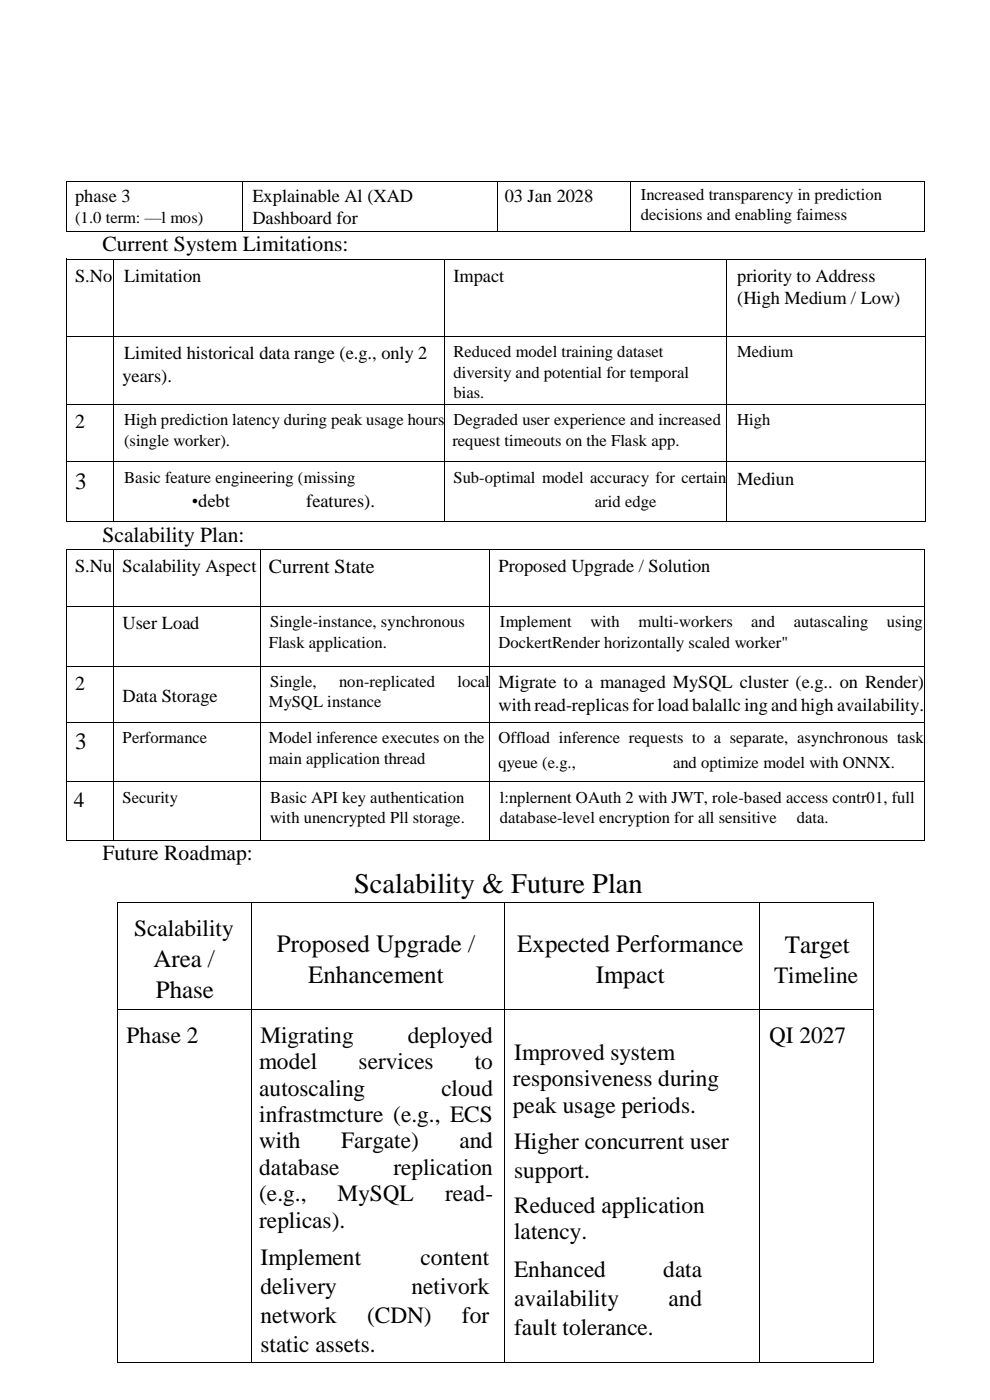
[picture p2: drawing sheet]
<svg xmlns="http://www.w3.org/2000/svg" width="210mm" height="297mm" viewBox="0 0 210 297" stroke-linecap="round" stroke-linejoin="round" font-family="sans-serif">
<defs><g id="words">
<text font-size="6" x="75.1" y="189.5">Scalability &amp; Future Plan</text>
<g font-size="5.3">
<text x="58.7" y="202.1">Proposed Upgrade /</text>
<text x="109.7" y="202.1">Expected Performance</text>
<text x="166.4" y="202.3">Target</text>
<text x="32.5" y="205.1">Area /</text>
<text x="65.3" y="208.7">Enhancement</text>
<text x="126.3" y="208.7">Impact</text>
<text x="33" y="211.7">Phase</text>
</g>
<g font-size="5">
<text x="15.9" y="103.8">3</text>
<text x="15.9" y="158.9">3</text>
<text x="28.4" y="198.7">Scalability</text>
<text x="164.1" y="208.5">Timeline</text>
<text x="26.8" y="221.3">Phase 2</text>
<text x="55.2" y="221.2">Migrating</text>
<text x="86.4" y="221.2">deployed</text>
<text x="163.1" y="221.3">QI 2027</text>
<text x="55" y="226.8">model</text>
<text x="76" y="226.8">services</text>
<text x="100.6" y="226.8">to</text>
<text x="109" y="224.9">Improved system</text>
<text x="55" y="232.4">autoscaling</text>
<text x="93.6" y="232.4">cloud</text>
<text x="108.7" y="230.5">responsiveness during</text>
<text x="55" y="238">infrastmcture (e.g., ECS</text>
<text x="108.7" y="236.1">peak usage periods.</text>
<text x="55" y="243.7">with</text>
<text x="72.3" y="243.7">Fargate)</text>
<text x="97.4" y="243.7">and</text>
<text x="109" y="243.8">Higher concurrent user</text>
<text x="55" y="249.3">database</text>
<text x="83.4" y="249.3">replication</text>
<text x="109" y="249.9">support.</text>
<text x="55" y="254.8">(e.g.,</text>
<text x="71.6" y="254.8">MySQL</text>
<text x="94.4" y="254.8">read-</text>
<text x="109" y="257.5">Reduced application</text>
<text x="55" y="260.5">replicas).</text>
<text x="109" y="262.9">latency.</text>
<text x="55.2" y="268.4">Implement</text>
<text x="89.2" y="268.4">content</text>
<text x="55.2" y="274.6">delivery</text>
<text x="87.2" y="274.6">netivork</text>
<text x="109" y="270.9">Enhanced</text>
<text x="140.6" y="270.9">data</text>
<text x="55.2" y="280.7">network</text>
<text x="77.8" y="280.7">(CDN)</text>
<text x="97.9" y="280.7">for</text>
<text x="109" y="277.1">availability</text>
<text x="141.7" y="277.1">and</text>
<text x="55.2" y="286.8">static assets.</text>
<text x="109" y="283.2">fault tolerance.</text>
</g>
<g font-size="4.6">
<text x="21.7" y="53.3">Current System Limitations:</text>
<text x="21.7" y="115">Scalability Plan:</text>
<text x="15.7" y="171.3">4</text>
<text x="21.7" y="182.5">Future Roadmap:</text>
</g>
<g font-size="4.2">
<text x="15.9" y="90.9">2</text>
<text x="57" y="121.6">Current State</text>
<text x="15.9" y="146.4">2</text>
</g>
<g font-size="3.9">
<text x="15.9" y="42.8">phase 3</text>
<text x="53.5" y="42.8">Explainable Al (XAD</text>
<text x="53.5" y="47.6">Dashboard for</text>
<text x="107" y="42.8">03 Jan 2028</text>
<text x="15.9" y="59.8">S.No</text>
<text x="26.3" y="59.8">Limitation</text>
<text x="96.2" y="59.8">Impact</text>
<text x="156.3" y="59.8">priority to Address</text>
<text x="156.3" y="64.6">(High Medium / Low)</text>
<text x="26.3" y="76.2">Limited historical data range (e.g., only 2</text>
<text x="26" y="81">years).</text>
<text x="40.6" y="107.5">•debt</text>
<text x="64.9" y="107.5">features).</text>
<text x="156.3" y="102.8">Mediun</text>
<text x="15.9" y="121.3">S.Nu</text>
<text x="26" y="121.3">Scalability Aspect</text>
<text x="105.7" y="121.3">Proposed Upgrade / Solution</text>
<text x="26" y="133.4">User Load</text>
<text x="26" y="149">Data Storage</text>
<text x="105.7" y="146.1">Migrate to a managed MySQL cluster (e.g.. on Render)</text>
<text x="105.7" y="150.9">with read-replicas for load balallc ing and high availability.</text>
</g>
<g font-size="3.5">
<text x="15.9" y="47.3">(1.0 term: —l mos)</text>
<text x="135.9" y="42.4">Increased transparency in prediction</text>
<text x="135.9" y="46.8">decisions and enabling faimess</text>
<text x="96.2" y="75.8">Reduced model training dataset</text>
<text x="156.3" y="75.8">Medium</text>
<text x="96.2" y="80.2">diversity and potential for temporal</text>
<text x="96.2" y="84.5">bias.</text>
<text x="26.3" y="90.2">High prediction latency during peak usage hours</text>
<text x="26.3" y="94.6">(single worker).</text>
<text x="95.9" y="94.6">request timeouts on the Flask app.</text>
<text x="96.2" y="90.2">Degraded user experience and increased</text>
<text x="156.3" y="90.2">High</text>
<text x="26.3" y="102.5">Basic feature engineering (missing</text>
<text x="96.2" y="102.5">Sub-optimal model accuracy for certain</text>
<text x="126.1" y="107.5">arid edge</text>
<text x="57" y="137.4">Flask application.</text>
<text x="57.3" y="133">Single-instance, synchronous</text>
<text x="105.7" y="137.4">DockertRender horizontally scaled worker&quot;</text>
<text x="106" y="133">Implement</text>
<text x="125.2" y="133">with</text>
<text x="135.4" y="133">multi-workers</text>
<text x="159.3" y="133">and</text>
<text x="168.3" y="133">autascaling</text>
<text x="188" y="133">using</text>
<text x="57.3" y="145.7">Single,</text>
<text x="71.9" y="145.7">non-replicated</text>
<text x="97" y="145.7">local</text>
<text x="57" y="150.1">MySQL instance</text>
<text x="26" y="157.6">Performance</text>
<text x="57" y="157.6">Model inference executes on the</text>
<text x="105.7" y="157.6">Offload inference requests to a separate, asynchronous task</text>
<text x="57" y="162">main application thread</text>
<text x="105.7" y="163">qyeue (e.g.,</text>
<text x="142.7" y="163">and optimize model with ONNX.</text>
<text x="26" y="170.3">Security</text>
<text x="57.3" y="170.3">Basic API key authentication</text>
<text x="106" y="170.3">l:nplernent OAuth 2 with JWT, role-based access contr01, full</text>
<text x="57.3" y="174.6">with unencrypted Pll storage.</text>
<text x="106" y="174.6">database-level encryption for all sensitive</text>
<text x="168.9" y="174.6">data.</text>
</g>
</g></defs>
<g fill="#000">
<path d="M14 38.4l.1 .9z" fill-rule="evenodd"/>
<path d="M14 38.4l.1 .1z" fill-rule="evenodd"/>
<path d="M51.4 38.5v.8z" fill-rule="evenodd"/>
<path d="M51.4 38.4v.1z" fill-rule="evenodd"/>
<path d="M105.4 38.5v.8z" fill-rule="evenodd"/>
<path d="M105.4 38.4v.1z" fill-rule="evenodd"/>
<path d="M133.7 38.5l.1 .8z" fill-rule="evenodd"/>
<path d="M133.7 38.4l.1 .1z" fill-rule="evenodd"/>
<path d="M195.9 38.4l.1 .9z" fill-rule="evenodd"/>
<path d="M195.9 38.4l.1 .1z" fill-rule="evenodd"/>
<path d="M14 49.1l.1 .1z" fill-rule="evenodd"/>
<path d="M14 49.1l.1 .1z" fill-rule="evenodd"/>
<path d="M14.1 54.9v1.3z" fill-rule="evenodd"/>
<path d="M14.1 54.9v.1z" fill-rule="evenodd"/>
<path d="M24.1 55l.1 1.2z" fill-rule="evenodd"/>
<path d="M24.1 54.9l.1 .1z" fill-rule="evenodd"/>
<path d="M51.4 49.1v.1z" fill-rule="evenodd"/>
<path d="M94.3 55v1.2z" fill-rule="evenodd"/>
<path d="M94.3 54.9v.1z" fill-rule="evenodd"/>
<path d="M105.4 49.1v.1z" fill-rule="evenodd"/>
<path d="M133.7 49.1l.1 .1z" fill-rule="evenodd"/>
<path d="M154.1 55l.1 1.2z" fill-rule="evenodd"/>
<path d="M154.1 54.9l.1 .1z" fill-rule="evenodd"/>
<path d="M195.9 49.1l.1 .1z" fill-rule="evenodd"/>
<path d="M195.9 49.1l.1 .1z" fill-rule="evenodd"/>
<path d="M196.2 54.9l.1 1.3z" fill-rule="evenodd"/>
<path d="M196.2 54.9l.1 .1z" fill-rule="evenodd"/>
<path d="M14.1 71.3v1.3z" fill-rule="evenodd"/>
<path d="M24.1 71.3l.1 1.3z" fill-rule="evenodd"/>
<path d="M94.3 71.3v1.3z" fill-rule="evenodd"/>
<path d="M154.1 71.3l.1 1.3z" fill-rule="evenodd"/>
<path d="M196.2 71.3l.1 1.3z" fill-rule="evenodd"/>
<path d="M14.1 85.8v1.3z" fill-rule="evenodd"/>
<path d="M14.1 98v1.3z" fill-rule="evenodd"/>
<path d="M24.1 85.8l.1 1.3z" fill-rule="evenodd"/>
<path d="M24.1 98l.1 1.3z" fill-rule="evenodd"/>
<path d="M94.3 85.8v1.3z" fill-rule="evenodd"/>
<path d="M94.3 98v1.3z" fill-rule="evenodd"/>
<path d="M154.1 85.8l.1 1.3z" fill-rule="evenodd"/>
<path d="M154.1 98l.1 1.3z" fill-rule="evenodd"/>
<path d="M196.2 85.8l.1 1.3z" fill-rule="evenodd"/>
<path d="M196.2 98l.1 1.3z" fill-rule="evenodd"/>
<path d="M14.1 110.7v.1z" fill-rule="evenodd"/>
<path d="M14.1 110.7v.1z" fill-rule="evenodd"/>
<path d="M14.1 116.5v1.3z" fill-rule="evenodd"/>
<path d="M14.1 116.5v.1z" fill-rule="evenodd"/>
<path d="M24.1 110.7l.1 .1z" fill-rule="evenodd"/>
<path d="M24.1 116.6l.1 1.2z" fill-rule="evenodd"/>
<path d="M24.1 116.5l.1 .1z" fill-rule="evenodd"/>
<path d="M55.1 116.6l.1 1.2z" fill-rule="evenodd"/>
<path d="M55.1 116.5l.1 .1z" fill-rule="evenodd"/>
<path d="M94.3 110.7v.1z" fill-rule="evenodd"/>
<path d="M103.8 116.6l.1 1.2z" fill-rule="evenodd"/>
<path d="M103.8 116.5l.1 .1z" fill-rule="evenodd"/>
<path d="M154.1 110.7l.1 .1z" fill-rule="evenodd"/>
<path d="M195.9 116.5l.1 1.3z" fill-rule="evenodd"/>
<path d="M195.9 116.5l.1 .1z" fill-rule="evenodd"/>
<path d="M196.2 110.7l.1 .1z" fill-rule="evenodd"/>
<path d="M196.2 110.7l.1 .1z" fill-rule="evenodd"/>
<path d="M14.1 128.6v1.3z" fill-rule="evenodd"/>
<path d="M24.1 128.6l.1 1.3z" fill-rule="evenodd"/>
<path d="M55.1 128.6l.1 1.3z" fill-rule="evenodd"/>
<path d="M103.8 128.6l.1 1.3z" fill-rule="evenodd"/>
<path d="M195.9 128.6l.1 1.3z" fill-rule="evenodd"/>
<path d="M14.1 141.3v1.3z" fill-rule="evenodd"/>
<path d="M14.1 153.2v1.3z" fill-rule="evenodd"/>
<path d="M24.1 141.3l.1 1.3z" fill-rule="evenodd"/>
<path d="M24.1 153.2l.1 1.3z" fill-rule="evenodd"/>
<path d="M55.1 141.3l.1 1.3z" fill-rule="evenodd"/>
<path d="M55.1 153.2l.1 1.3z" fill-rule="evenodd"/>
<path d="M103.8 141.3l.1 1.3z" fill-rule="evenodd"/>
<path d="M103.8 153.2l.1 1.3z" fill-rule="evenodd"/>
<path d="M195.9 141.3l.1 1.3z" fill-rule="evenodd"/>
<path d="M195.9 153.2l.1 1.3z" fill-rule="evenodd"/>
<path d="M14.1 165.8v1.3z" fill-rule="evenodd"/>
<path d="M14.1 178.2v.1z" fill-rule="evenodd"/>
<path d="M14.1 178.2v.1z" fill-rule="evenodd"/>
<path d="M24.1 165.8l.1 1.3z" fill-rule="evenodd"/>
<path d="M24.1 178.2l.1 .1z" fill-rule="evenodd"/>
<path d="M55.1 165.8l.1 1.3z" fill-rule="evenodd"/>
<path d="M55.1 178.2l.1 .1z" fill-rule="evenodd"/>
<path d="M103.8 165.8l.1 1.3z" fill-rule="evenodd"/>
<path d="M103.8 178.2l.1 .1z" fill-rule="evenodd"/>
<path d="M195.9 165.8l.1 1.3z" fill-rule="evenodd"/>
<path d="M195.9 178.2l.1 .1z" fill-rule="evenodd"/>
<path d="M195.9 178.2l.1 .1z" fill-rule="evenodd"/>
<path d="M24.9 191.5l.1 .1z" fill-rule="evenodd"/>
<path d="M53.2 191.5l.1 .1z" fill-rule="evenodd"/>
<path d="M107 191.5v.1z" fill-rule="evenodd"/>
<path d="M161 191.5l.1 .1z" fill-rule="evenodd"/>
<path d="M185.2 191.5l.1 .1z" fill-rule="evenodd"/>
<path d="M24.9 289.1l.1 .1z" fill-rule="evenodd"/>
<path d="M24.9 289.1l.1 .1z" fill-rule="evenodd"/>
<path d="M53.2 289.1l.1 .1z" fill-rule="evenodd"/>
<path d="M107 289.1v.1z" fill-rule="evenodd"/>
<path d="M161 289.1l.1 .1z" fill-rule="evenodd"/>
<path d="M185.2 289.1l.1 .1z" fill-rule="evenodd"/>
<path d="M185.2 289.1l.1 .1z" fill-rule="evenodd"/>
</g>
<g fill="none" stroke="#000" stroke-width=".21">
<path d="M14.1 39.3v9.8M14.1 38.4h37.3M51.4 39.3v9.8M51.4 38.4h54M105.4 39.3v9.8M105.4 38.4h28.3M133.8 39.3v9.8M133.8 38.4h62.1M196 39.3v9.8M14.1 49.1h37.3M14.1 56.2v15.1M14.1 55h10"/>
<path d="M24.1 56.2v15.1M24.2 55h70M51.4 49.1h54M94.3 56.2v15.1M94.3 55h59.8M105.4 49.1h28.3M133.8 49.1h62.1M154.1 56.2v15.1M154.2 55h42M196.2 56.2v15.1M14.1 72.6v13.2M14.1 71.3h10"/>
<path d="M24.1 72.6v13.2M24.2 71.3h70M94.3 72.6v13.2M94.3 71.3h59.8M154.1 72.6v13.2M154.2 71.3h42M196.2 72.6v13.2M14.1 87.1v10.9M14.1 99.3v11.4M14.1 85.8h10M24.1 87.1v10.9h-10M24.1 99.3v11.4"/>
<path d="M24.2 85.8h70M24.2 98h70M94.3 87.1v10.9M94.3 99.3v11.4M94.3 85.8h59.8M94.3 98h59.8M154.1 87.1v10.9M154.1 99.3v11.4M154.2 85.8h42M154.2 98h42M196.2 87.1v10.9M196.2 99.3v11.4"/>
<path d="M14.1 117.8v10.8M14.1 110.7h10M14.1 116.6h10M24.1 117.8v10.8M24.2 110.7h70M24.2 116.6h30.9M55.1 117.8v10.8M55.2 116.6h48.6M94.3 110.7h59.8M103.8 117.8v10.8M103.9 116.6h92M154.2 110.7h42"/>
<path d="M196 117.8v10.8M14.1 129.9v11.4M14.1 128.6h10M24.1 129.9v11.4h-10M24.2 128.6h30.9M55.1 129.9v11.4M55.2 128.6h48.6M103.8 129.9v11.4M103.9 128.6h92M196 129.9v11.4M14.1 142.6v10.6M14.1 154.5v11.3"/>
<path d="M14.1 153.3h10M24.1 142.6v10.6M24.1 154.5v11.3M24.2 141.3h30.9M24.2 153.3h30.9M55.1 142.6v10.6M55.1 154.5v11.3M55.2 141.3h48.6M55.2 153.3h48.6M103.8 142.6v10.6M103.8 154.5v11.3M103.9 141.3h92"/>
<path d="M103.9 153.3h92M196 142.6v10.6M196 154.5v11.3M14.1 167.1v11.1M14.1 165.9h10M14.1 178.2h10M24.1 167.1v11.1M24.2 165.9h30.9M24.2 178.2h30.9M55.1 167.1v11.1M55.2 165.9h48.6M55.2 178.2h48.6"/>
<path d="M103.8 167.1v11.1M103.9 165.9h92M103.9 178.2h92M196 167.1v11.1M25 191.5v97.6M25 191.5h28.2M53.2 191.6v97.5M53.3 191.5h53.7M107 191.6v97.5M107 191.5h54M161.1 191.6v97.5M161.1 191.5h24.1"/>
<path d="M185.3 191.5v97.6M25 214.2h28.2M53.3 214.2h53.7M107 214.2h54M161.1 214.2h24.1M25 289.2h28.2M53.3 289.2h53.7M107 289.2h54M161.1 289.2h24.1"/>
</g>
<use href="#words"/>
</svg>
